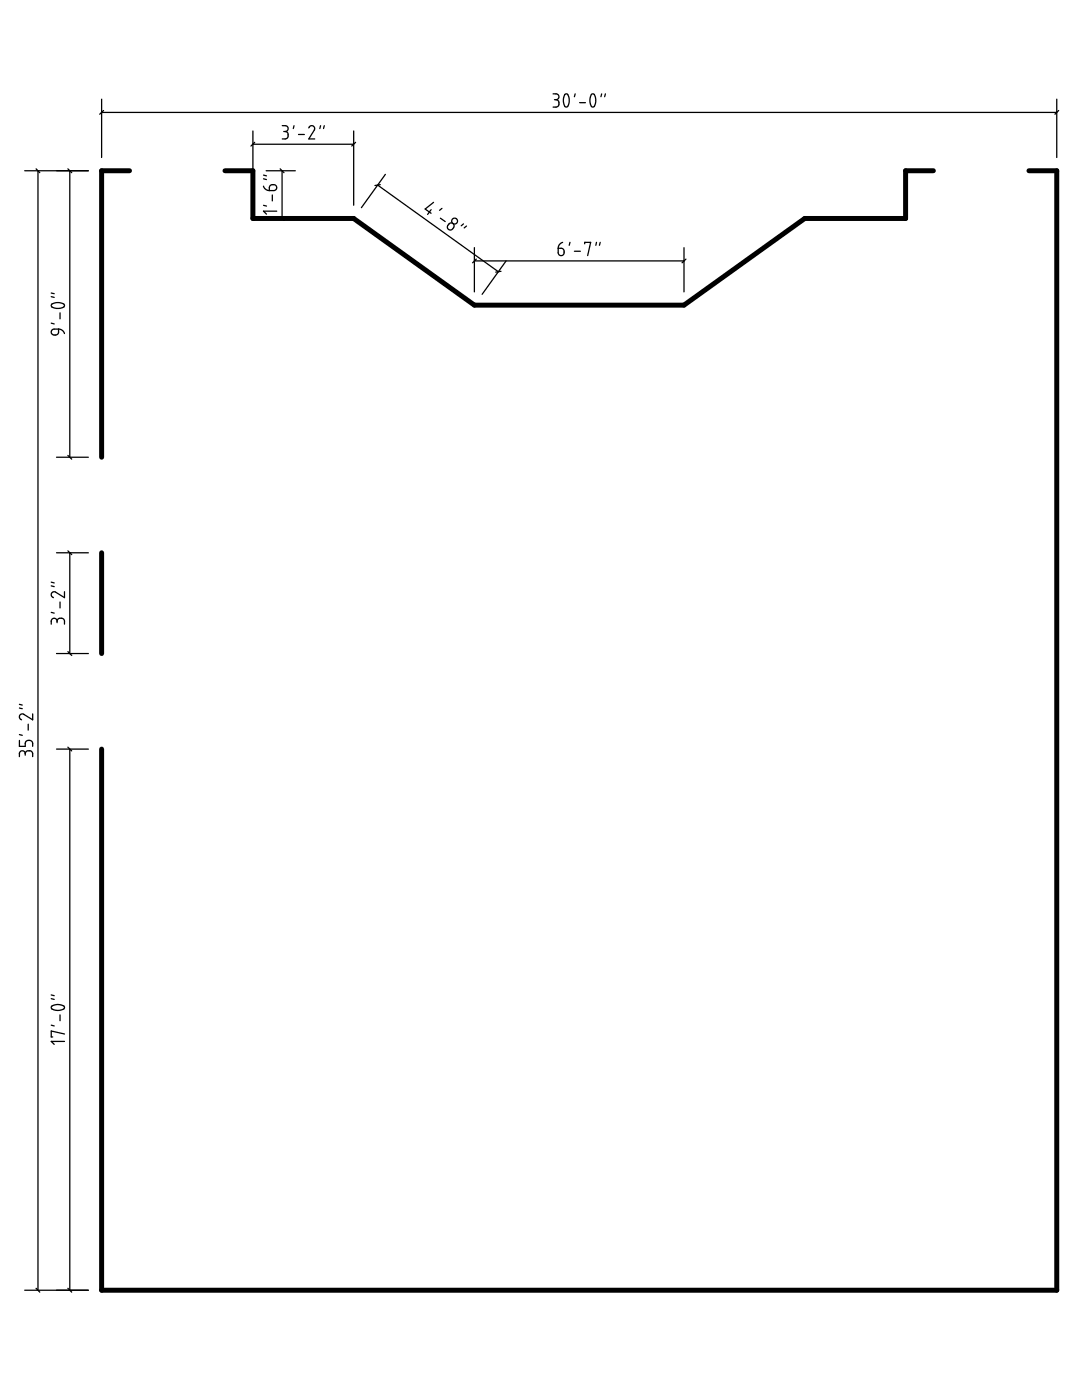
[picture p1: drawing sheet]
<svg xmlns="http://www.w3.org/2000/svg" width="216mm" height="279mm" viewBox="0 0 216 279" stroke-linecap="round" stroke-linejoin="round" font-family="sans-serif">
<path d="M25.8 34.1h-5.5v57.1M44.9 34.1h5.6v9.5h20.1l24.1 17.3h41.8l24.1-17.3h20.1v-9.5h5.5M205.3 34.1h5.6v223.4h-190.6v-108M20.3 110.3v20.1" fill="none" stroke="#000" stroke-width=".99"/>
<g fill="none" stroke="#000" stroke-width=".25">
<path d="M20.3 19.8v11.6M110.4 18.7h.7l.4 .4-.1 .6-.5 .2M110.6 19.9h.3M110.9 19.9l.6 .3v.8l-.4 .3-.7 .1M112.8 18.8h.4l.3 .7 .1 .8-.3 .8a.45 .45 0 0 1-.5 .2 .45 .45 0 0 1-.3-.5l-.1-1.2zM114.8 18.7l-.2 .6M118 18.9l.2-.2 .4 .2 .3 .8-.2 1.3-.4 .4-.4-.3-.2-.8 .1-.8zM120.1 18.7l-.2 .6M120.8 18.7l-.2 .6M210.9 19.8v11.6M4.9 34.1h12.7M7.2 33.7l.7 .8"/>
<path d="M7.6 34.1v223.4M13.5 33.7l.8 .8M13.9 34.1v57.1M20.3 22.4h190.6M20.7 22.1l-.8 .7M50.5 28.8h20.1M50.5 26.1v14.9M50.8 28.4l-.7 .7M52.6 37.1l.4 .7 .7 .2M52.6 35.7l.6 .1M52.6 34.9l.6 .2M53.1 34.1h5.8"/>
<path d="M53.9 37l.4-.1h.6l.3 .4-.1 .5-.3 .2h-1.1l.1-.7zM54.3 38.9v1.2M55.9 33.7l.8 .8M56.3 34.1v9.5M56.3 25.1h.8l.4 .3-.1 .7-.5 .1M56.6 26.2h.3M56.9 26.2l.5 .4 .1 .7-.4 .4h-.8M58.7 25.1l-.2 .6M59.6 26.8h1.1M61.6 25.5l.2-.3 .5-.1 .3 .2 .2 .3-1.2 2.1h1.2M64 25.1l-.2 .6M64.7 25.1l-.1 .6"/>
<path d="M70.6 26.1v14.9M71 28.4l-.8 .7M75.4 36.9l24 17.3M75.9 36.9l-1.1 .1M76.9 34.8l-4.8 6.6M115.7 20.5h1.1M211.2 22.1l-.7 .7M10.2 59.2l.6 .2M10.2 58.5l.6 .1M52.6 41l.6 .1M53.1 43.6h5.8M55.2 42.1h-2.6l.6 .6"/>
<path d="M55.9 43.2l.8 .8M86 41.8l-.7 1M86.5 40.4l-1.7 1.3 1.2 .9M87.9 43.5l.9 .7M88.2 41.6l-.5 .4M89.6 44.7l.5-.2 .5 .4v.4l-.5 .6h-.5l-.3-.4v-.4zM92.5 44.7l-.5 .4M93.1 45.1l-.5 .4M94.7 49.4v8.9M94.7 52.1h41.8M95 51.7l-.7 .8M100 54.1l-1.1 .2"/>
<path d="M101 52.1l-4.8 6.6M111.4 49.6h.7l.4 .2 .1 .7-.3 .4-.5 .1-.3-.2zM112.3 48.4l-.7 .5-.2 .7M113.7 48.4l-.1 .6M114.6 50.1h1.2M116.7 48.7v-.3h1.2l-.6 2.6M119 48.4l-.1 .6M119.8 48.4l-.2 .6M136.5 49.4v8.9M136.9 51.7l-.8 .8M10.2 64.5l.6 .1M10.3 60.7l1-.3h.7l.7 .3a.52 .52 0 0 1 0 .6 .52 .52 0 0 1-.6 .2l-.9 .1-.6-.2-.4-.4z"/>
<path d="M10.3 65.9l.4-.2h1v.8l-.4 .3h-.7l-.3-.3zM11.7 65.7l.7 .2 .5 .7M12 62.4v1.2M11.3 91.2h6.3M13.5 90.9l.8 .7M10.2 116.9l.6 .2M10.2 116.2l.6 .1M11.3 110.3h6.3M12.9 118.1v1.2l-1.9-1.2h-.4l-.3 .3-.1 .4 .5 .5M13.5 109.9l.8 .8M13.9 110.3v20.1M10.2 122.2l.6 .2"/>
<path d="M11.3 130.4h6.3M11.4 124l-.2-.5-.6-.1-.4 .4v.8M11.4 124l.4-.6h.6l.4 .4 .1 .8M11.4 124v.3M12 120.1v1.2M13.5 130l.8 .8M3.9 147.8v1.1h1.1l.1-.8 .5-.3h.4l.4 .2 .1 .9M3.9 146.6l.5 .1M3.9 141.3l.5 .1M3.9 140.6l.5 .1M5 150.4l-.3-.5h-.5l-.3 .3v.8M5 150.4l.1-.3 .3-.2h.7l.4 .3v.8"/>
<path d="M5 150.4v.3M5.6 144.5v1.2M6.5 142.5v1.2l-1.9-1.2h-.4l-.3 .4v.3l.4 .5M11.3 149.5h6.3M13.5 149.1l.8 .8M13.9 149.5v108M10.2 199.3l.6 .2M10.2 198.6l.6 .1M10.2 204.6l.6 .1M10.4 200.7l1-.2 1.2 .2a.45 .45 0 0 1 .2 .6 .45 .45 0 0 1-.5 .2l-1 .2-.9-.3a.38 .38 0 0 1 0-.7zM12 202.5v1.2M12.9 207.8h-2.7l.6 .6"/>
<path d="M12.9 206.4l-2.7-.6v1.1h.3M4.9 257.5h12.7M7.2 257.1l.7 .8M13.5 257.1l.8 .8"/>
<circle cx="90.7" cy="44.1" r=".59"/>
</g>
</svg>
